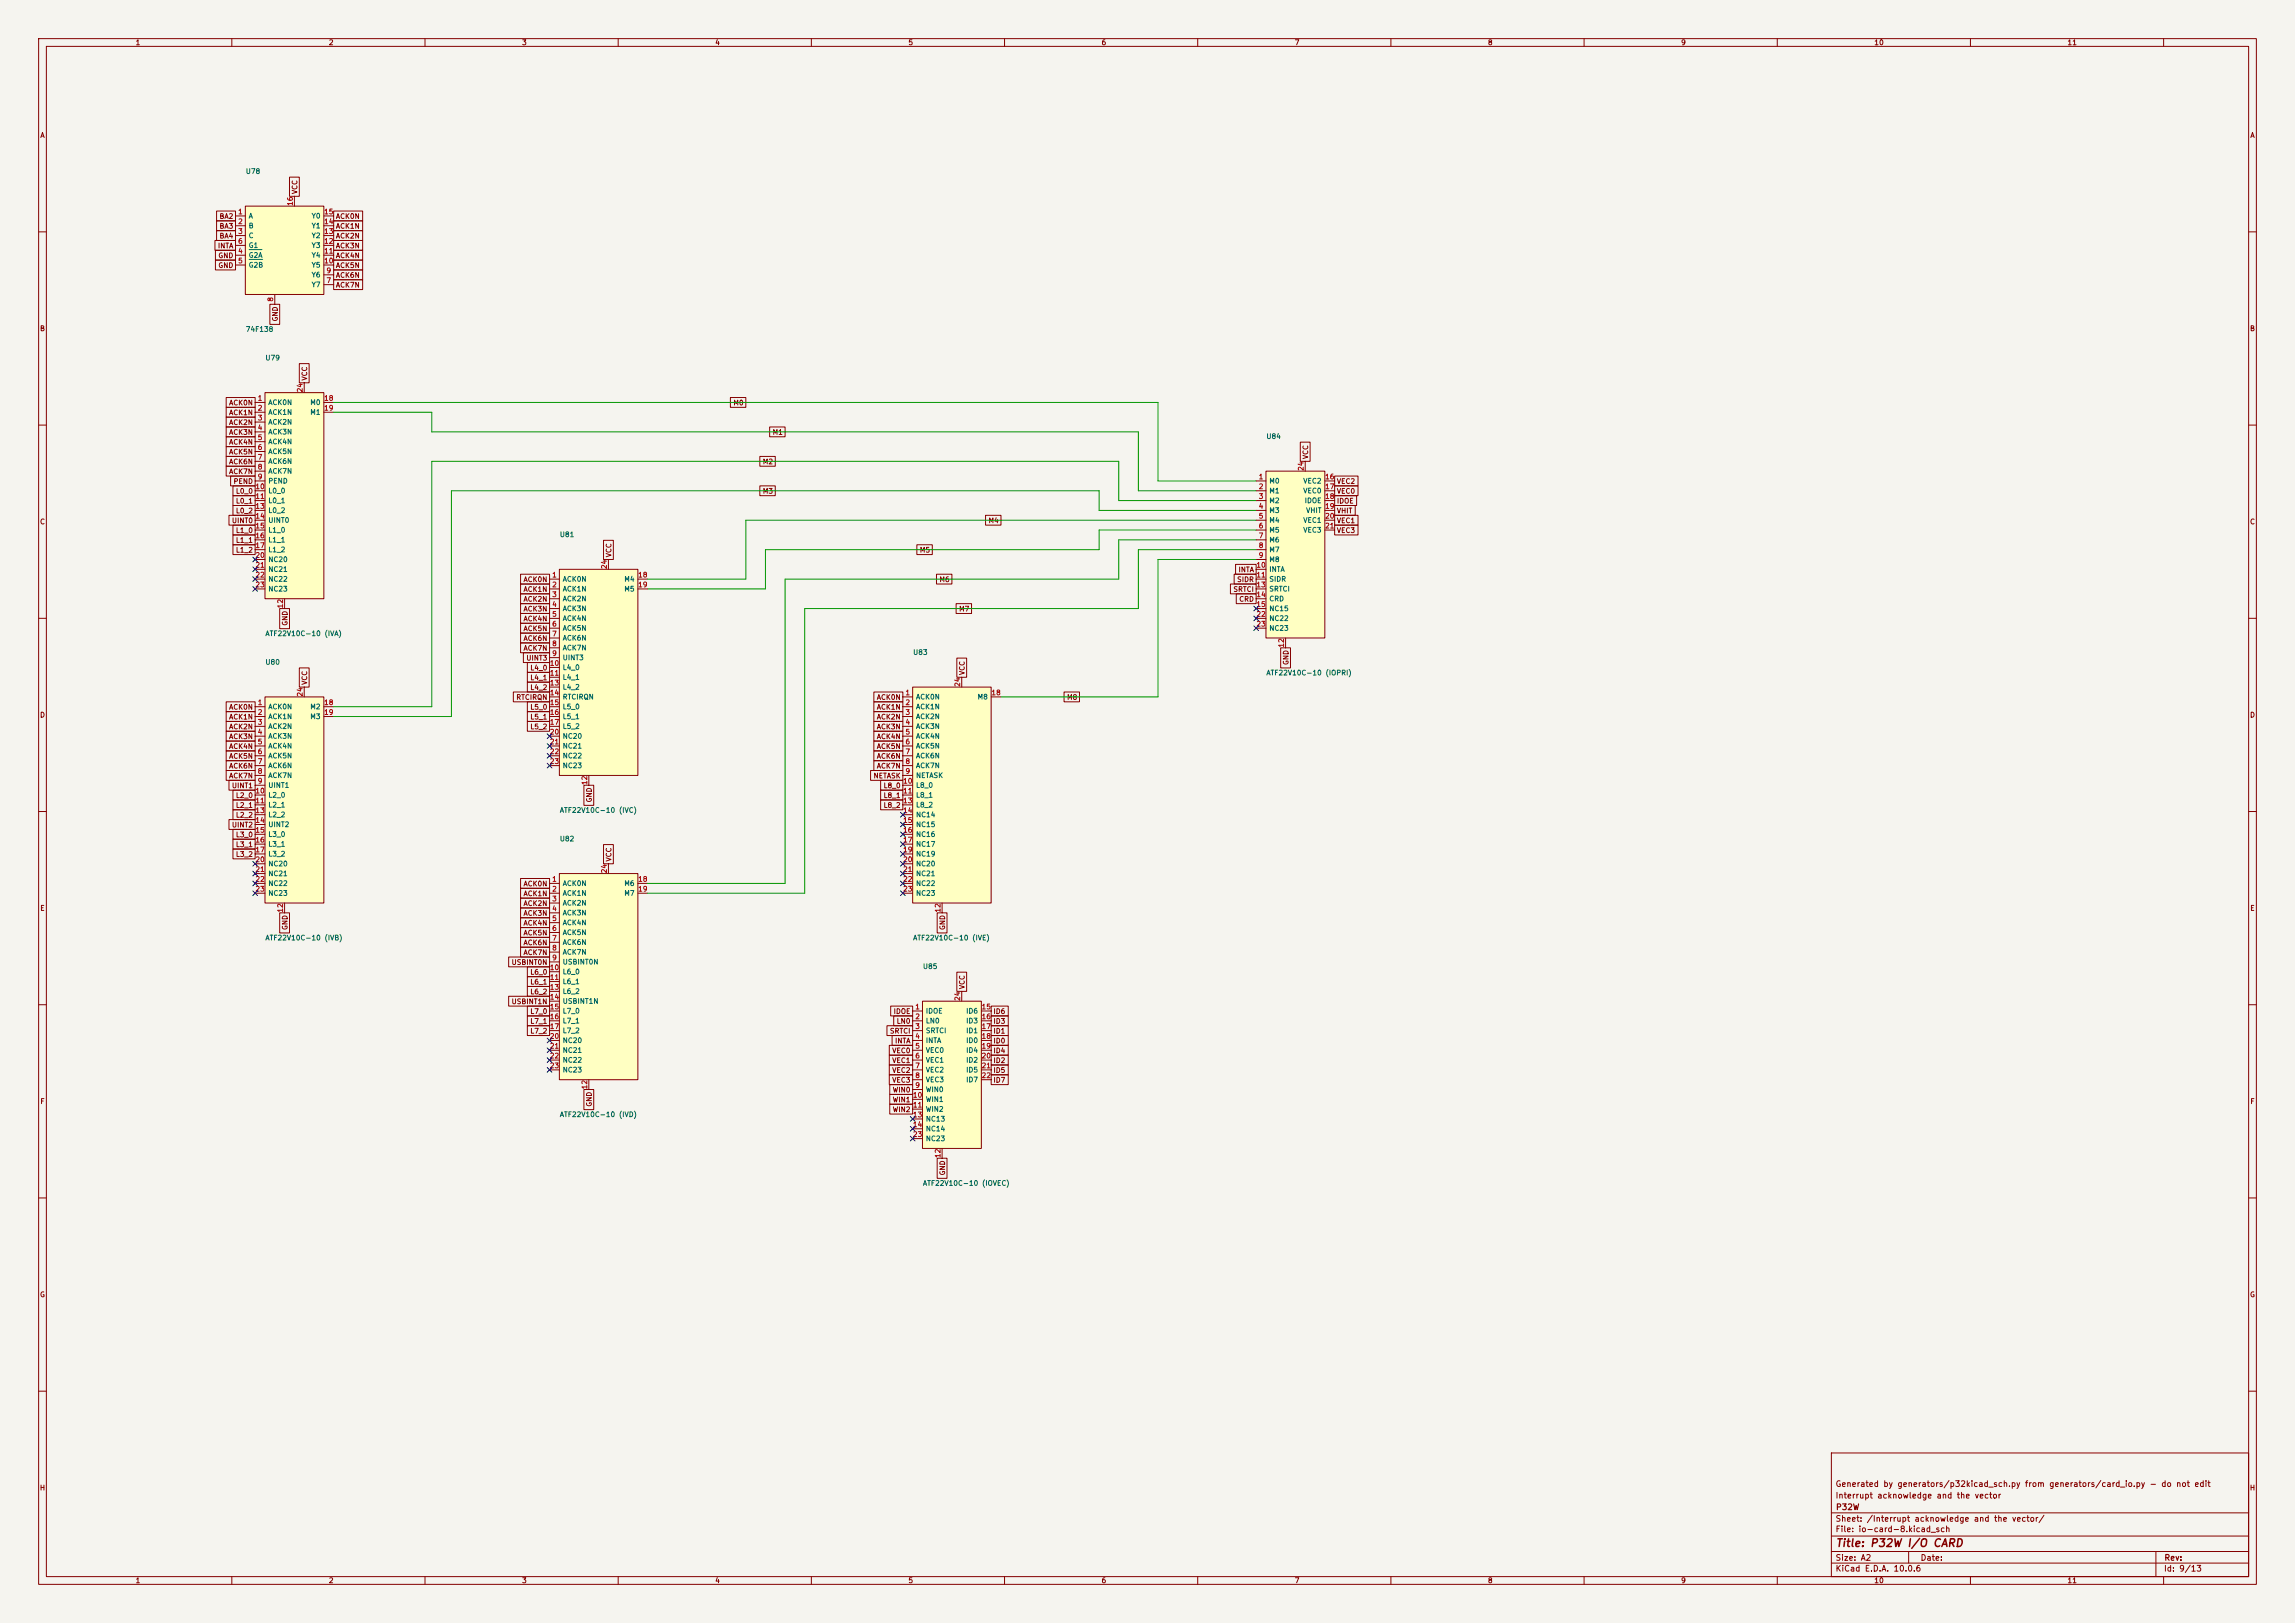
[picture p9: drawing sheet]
<svg xmlns="http://www.w3.org/2000/svg" width="594mm" height="420mm" viewBox="0 0 594 420" stroke-linecap="round" stroke-linejoin="round" font-family="sans-serif">
<defs><g id="words">
<text font-size="2" fill="#840000" x="475" y="400.8">Title: P32W I/O CARD</text>
<g font-size="1.5" fill="#840000">
<text x="475" y="388.1">Interrupt acknowledge and the vector</text>
<text x="475" y="385.1">Generated by generators/p32kicad_sch.py from generators/card_io.py - do not edit</text>
<text x="475" y="394.1">Sheet: /Interrupt acknowledge and the vector/</text>
<text x="475.1" y="391.1">P32W</text>
<text x="475" y="396.8">File: io-card-8.kicad_sch</text>
<text x="475" y="407">KiCad E.D.A. 10.0.6</text>
<text x="475" y="404.2">Size: A2</text>
<text x="497" y="404.2">Date:</text>
<text x="560" y="407">Id: 9/13</text>
<text x="560.1" y="404.2">Rev:</text>
</g>
<g font-size="1.3" fill="#840000">
<text x="35" y="12">1</text>
<text x="85" y="12">2</text>
<text x="135" y="12">3</text>
<text x="185" y="12">4</text>
<text x="235" y="12">5</text>
<text x="285" y="12">6</text>
<text x="335" y="12">7</text>
<text x="385" y="12">8</text>
<text x="435" y="12">9</text>
<text x="485" y="12">10</text>
<text x="535" y="12">11</text>
<text x="10.3" y="36">A</text>
<text x="582.3" y="36">A</text>
<text x="77.3" y="50.4" transform="rotate(-90 77.3 50.4)">VCC</text>
<text x="56.7" y="56.9">BA2</text>
<text x="56.7" y="59.5">BA3</text>
<text x="86.8" y="59.5">ACK1N</text>
<text x="86.8" y="56.9">ACK0N</text>
<text x="56.3" y="64.6">INTA</text>
<text x="56.7" y="62">BA4</text>
<text x="86.8" y="62">ACK2N</text>
<text x="86.8" y="64.6">ACK3N</text>
<text x="56.4" y="67.1">GND</text>
<text x="56.4" y="69.6">GND</text>
<text x="86.8" y="67.1">ACK4N</text>
<text x="86.8" y="69.6">ACK5N</text>
<text x="86.8" y="72.2">ACK6N</text>
<text x="86.8" y="74.7">ACK7N</text>
<text x="72.2" y="83.3" transform="rotate(-90 72.2 83.3)">GND</text>
<text x="10.2" y="86">B</text>
<text x="582.2" y="86">B</text>
<text x="79.8" y="98.6" transform="rotate(-90 79.8 98.6)">VCC</text>
<text x="59.2" y="105.2">ACK0N</text>
<text x="59.2" y="107.7">ACK1N</text>
<text x="189.7" y="105.2">M0</text>
<text x="59.2" y="112.8">ACK3N</text>
<text x="59.2" y="110.3">ACK2N</text>
<text x="199.8" y="112.8">M1</text>
<text x="59.2" y="115.4">ACK4N</text>
<text x="59.2" y="117.9">ACK5N</text>
<text x="338.9" y="118.9" transform="rotate(-90 338.9 118.9)">VCC</text>
<text x="59.2" y="120.4">ACK6N</text>
<text x="59.2" y="123">ACK7N</text>
<text x="60.3" y="125.5">PEND</text>
<text x="197.3" y="120.4">M2</text>
<text x="345.9" y="125.5">VEC2</text>
<text x="60.9" y="128.1">L0_0</text>
<text x="60.9" y="130.6">L0_1</text>
<text x="197.3" y="128.1">M3</text>
<text x="345.9" y="130.6">IDOE</text>
<text x="345.9" y="128.1">VEC0</text>
<text x="10.2" y="136">C</text>
<text x="59.9" y="135.7">UINT0</text>
<text x="60.9" y="133.1">L0_2</text>
<text x="255.7" y="135.7">M4</text>
<text x="345.9" y="135.7">VEC1</text>
<text x="345.9" y="133.1">VHIT</text>
<text x="582.2" y="136">C</text>
<text x="60.9" y="143.3">L1_2</text>
<text x="60.9" y="138.2">L1_0</text>
<text x="60.9" y="140.8">L1_1</text>
<text x="237.9" y="143.3">M5</text>
<text x="345.9" y="138.2">VEC3</text>
<text x="158.5" y="144.3" transform="rotate(-90 158.5 144.3)">VCC</text>
<text x="320.4" y="148.4">INTA</text>
<text x="135.4" y="150.9">ACK0N</text>
<text x="135.4" y="153.5">ACK1N</text>
<text x="135.4" y="156">ACK2N</text>
<text x="243" y="150.9">M6</text>
<text x="319.1" y="153.5">SRTCI</text>
<text x="320.1" y="150.9">SIDR</text>
<text x="320.6" y="156">CRD</text>
<text x="135.4" y="158.5">ACK3N</text>
<text x="135.4" y="161.1">ACK4N</text>
<text x="248.1" y="158.5">M7</text>
<text x="74.7" y="162.1" transform="rotate(-90 74.7 162.1)">GND</text>
<text x="135.4" y="163.6">ACK5N</text>
<text x="135.4" y="166.2">ACK6N</text>
<text x="135.4" y="168.7">ACK7N</text>
<text x="136.1" y="171.2">UINT3</text>
<text x="137.1" y="173.8">L4_0</text>
<text x="333.8" y="172.2" transform="rotate(-90 333.8 172.2)">GND</text>
<text x="79.8" y="177.4" transform="rotate(-90 79.8 177.4)">VCC</text>
<text x="137.1" y="176.3">L4_1</text>
<text x="137.1" y="178.9">L4_2</text>
<text x="250" y="174.8" transform="rotate(-90 250 174.8)">VCC</text>
<text x="10.2" y="186">D</text>
<text x="59.2" y="183.9">ACK0N</text>
<text x="133.5" y="181.4">RTCIRQN</text>
<text x="137.1" y="183.9">L5_0</text>
<text x="226.8" y="181.4">ACK0N</text>
<text x="226.8" y="183.9">ACK1N</text>
<text x="276" y="181.4">M8</text>
<text x="582.2" y="186">D</text>
<text x="59.2" y="191.6">ACK3N</text>
<text x="59.2" y="186.5">ACK1N</text>
<text x="59.2" y="189">ACK2N</text>
<text x="137.1" y="186.5">L5_1</text>
<text x="137.1" y="189">L5_2</text>
<text x="226.8" y="189">ACK3N</text>
<text x="226.8" y="191.6">ACK4N</text>
<text x="226.8" y="186.5">ACK2N</text>
<text x="59.2" y="194.1">ACK4N</text>
<text x="59.2" y="196.6">ACK5N</text>
<text x="226.8" y="194.1">ACK5N</text>
<text x="226.8" y="196.6">ACK6N</text>
<text x="59.2" y="199.2">ACK6N</text>
<text x="59.2" y="201.7">ACK7N</text>
<text x="226" y="201.7">NETASK</text>
<text x="226.8" y="199.2">ACK7N</text>
<text x="59.9" y="204.3">UINT1</text>
<text x="60.9" y="206.8">L2_0</text>
<text x="60.9" y="209.3">L2_1</text>
<text x="153.5" y="207.8" transform="rotate(-90 153.5 207.8)">GND</text>
<text x="228.6" y="204.3">L8_0</text>
<text x="228.6" y="206.8">L8_1</text>
<text x="228.6" y="209.3">L8_2</text>
<text x="59.9" y="214.4">UINT2</text>
<text x="60.9" y="211.9">L2_2</text>
<text x="60.9" y="217">L3_0</text>
<text x="60.9" y="219.5">L3_1</text>
<text x="60.9" y="222">L3_2</text>
<text x="158.5" y="223.1" transform="rotate(-90 158.5 223.1)">VCC</text>
<text x="135.4" y="229.7">ACK0N</text>
<text x="135.4" y="232.2">ACK1N</text>
<text x="10.3" y="236">E</text>
<text x="135.4" y="234.7">ACK2N</text>
<text x="135.4" y="237.3">ACK3N</text>
<text x="135.4" y="239.8">ACK4N</text>
<text x="582.3" y="236">E</text>
<text x="74.7" y="240.8" transform="rotate(-90 74.7 240.8)">GND</text>
<text x="135.4" y="244.9">ACK6N</text>
<text x="135.4" y="242.4">ACK5N</text>
<text x="244.9" y="240.8" transform="rotate(-90 244.9 240.8)">GND</text>
<text x="132.3" y="250">USBINT0N</text>
<text x="135.4" y="247.4">ACK7N</text>
<text x="137.1" y="252.5">L6_0</text>
<text x="137.1" y="255.1">L6_1</text>
<text x="137.1" y="257.6">L6_2</text>
<text x="250" y="256.1" transform="rotate(-90 250 256.1)">VCC</text>
<text x="132.3" y="260.1">USBINT1N</text>
<text x="137.1" y="262.7">L7_0</text>
<text x="231.2" y="262.7">IDOE</text>
<text x="257" y="262.7">ID6</text>
<text x="137.1" y="265.2">L7_1</text>
<text x="137.1" y="267.8">L7_2</text>
<text x="230.2" y="267.8">SRTCI</text>
<text x="231.9" y="265.2">LN0</text>
<text x="257" y="267.8">ID1</text>
<text x="257" y="265.2">ID3</text>
<text x="230.8" y="275.4">VEC1</text>
<text x="230.8" y="272.8">VEC0</text>
<text x="231.5" y="270.3">INTA</text>
<text x="257" y="275.4">ID2</text>
<text x="257" y="272.8">ID4</text>
<text x="257" y="270.3">ID0</text>
<text x="230.8" y="280.5">VEC3</text>
<text x="230.8" y="277.9">VEC2</text>
<text x="257" y="280.5">ID7</text>
<text x="257" y="277.9">ID5</text>
<text x="10.3" y="286">F</text>
<text x="153.5" y="286.5" transform="rotate(-90 153.5 286.5)">GND</text>
<text x="230.9" y="285.5">WIN1</text>
<text x="230.9" y="283">WIN0</text>
<text x="582.3" y="286">F</text>
<text x="230.9" y="288.1">WIN2</text>
<text x="244.9" y="304.3" transform="rotate(-90 244.9 304.3)">GND</text>
<text x="10.2" y="336">G</text>
<text x="582.2" y="336">G</text>
<text x="10.2" y="386">H</text>
<text x="582.2" y="386">H</text>
<text x="35" y="410">1</text>
<text x="85" y="410">2</text>
<text x="135" y="410">3</text>
<text x="185" y="410">4</text>
<text x="235" y="410">5</text>
<text x="285" y="410">6</text>
<text x="335" y="410">7</text>
<text x="385" y="410">8</text>
<text x="435" y="410">9</text>
<text x="485" y="410">10</text>
<text x="535" y="410">11</text>
</g>
<g font-size="1.3" fill="#006464">
<text x="63.5" y="45.3">U78</text>
<text x="64.2" y="56.8">A</text>
<text x="64.2" y="59.4">B</text>
<text x="80.5" y="59.4">Y1</text>
<text x="80.5" y="56.8">Y0</text>
<text x="64.2" y="61.9">C</text>
<text x="64.2" y="64.5">G1</text>
<text x="80.5" y="64.5">Y3</text>
<text x="80.5" y="61.9">Y2</text>
<text x="64.2" y="67">G2A</text>
<text x="64.2" y="69.5">G2B</text>
<text x="80.5" y="69.5">Y5</text>
<text x="80.5" y="67">Y4</text>
<text x="80.5" y="74.6">Y7</text>
<text x="80.5" y="72.1">Y6</text>
<text x="63.5" y="86.2">74F138</text>
<text x="68.6" y="93.6">U79</text>
<text x="69.3" y="105.1">ACK0N</text>
<text x="69.3" y="107.6">ACK1N</text>
<text x="80.2" y="105.1">M0</text>
<text x="80.2" y="107.6">M1</text>
<text x="69.3" y="110.2">ACK2N</text>
<text x="69.3" y="112.7">ACK3N</text>
<text x="327.6" y="113.9">U84</text>
<text x="69.3" y="115.3">ACK4N</text>
<text x="69.3" y="117.8">ACK5N</text>
<text x="69.3" y="120.3">ACK6N</text>
<text x="69.3" y="122.9">ACK7N</text>
<text x="69.3" y="125.4">PEND</text>
<text x="328.4" y="125.4">M0</text>
<text x="337.2" y="125.4">VEC2</text>
<text x="69.3" y="128">L0_0</text>
<text x="69.3" y="130.5">L0_1</text>
<text x="328.4" y="128">M1</text>
<text x="328.4" y="130.5">M2</text>
<text x="337.2" y="128">VEC0</text>
<text x="337.6" y="130.5">IDOE</text>
<text x="69.3" y="133">L0_2</text>
<text x="69.3" y="135.6">UINT0</text>
<text x="328.4" y="133">M3</text>
<text x="328.4" y="135.6">M4</text>
<text x="337.2" y="135.6">VEC1</text>
<text x="337.9" y="133">VHIT</text>
<text x="69.3" y="138.1">L1_0</text>
<text x="69.3" y="140.7">L1_1</text>
<text x="69.3" y="143.2">L1_2</text>
<text x="144.8" y="139.3">U81</text>
<text x="328.4" y="138.1">M5</text>
<text x="328.4" y="140.7">M6</text>
<text x="328.4" y="143.2">M7</text>
<text x="337.2" y="138.1">VEC3</text>
<text x="69.3" y="145.7">NC20</text>
<text x="69.3" y="148.3">NC21</text>
<text x="328.4" y="145.7">M8</text>
<text x="328.4" y="148.3">INTA</text>
<text x="69.3" y="150.8">NC22</text>
<text x="69.3" y="153.4">NC23</text>
<text x="145.5" y="150.8">ACK0N</text>
<text x="145.5" y="153.4">ACK1N</text>
<text x="145.5" y="155.9">ACK2N</text>
<text x="161.4" y="150.8">M4</text>
<text x="161.4" y="153.4">M5</text>
<text x="328.4" y="150.8">SIDR</text>
<text x="328.4" y="153.4">SRTCI</text>
<text x="328.4" y="155.9">CRD</text>
<text x="145.5" y="158.4">ACK3N</text>
<text x="145.5" y="161">ACK4N</text>
<text x="328.4" y="158.4">NC15</text>
<text x="328.4" y="161">NC22</text>
<text x="68.6" y="164.9">ATF22V10C-10 (IVA)</text>
<text x="145.5" y="163.5">ACK5N</text>
<text x="145.5" y="166.1">ACK6N</text>
<text x="328.4" y="163.5">NC23</text>
<text x="68.6" y="172.3">U80</text>
<text x="145.5" y="168.6">ACK7N</text>
<text x="145.5" y="171.1">UINT3</text>
<text x="145.5" y="173.7">L4_0</text>
<text x="236.2" y="169.8">U83</text>
<text x="145.5" y="176.2">L4_1</text>
<text x="145.5" y="178.8">L4_2</text>
<text x="327.6" y="175.1">ATF22V10C-10 (IOPRI)</text>
<text x="69.3" y="183.8">ACK0N</text>
<text x="80.2" y="183.8">M2</text>
<text x="145.5" y="181.3">RTCIRQN</text>
<text x="145.5" y="183.8">L5_0</text>
<text x="237" y="181.3">ACK0N</text>
<text x="237" y="183.8">ACK1N</text>
<text x="252.9" y="181.3">M8</text>
<text x="69.3" y="186.4">ACK1N</text>
<text x="69.3" y="188.9">ACK2N</text>
<text x="69.3" y="191.5">ACK3N</text>
<text x="80.2" y="186.4">M3</text>
<text x="145.5" y="186.4">L5_1</text>
<text x="145.5" y="188.9">L5_2</text>
<text x="145.5" y="191.5">NC20</text>
<text x="237" y="186.4">ACK2N</text>
<text x="237" y="188.9">ACK3N</text>
<text x="237" y="191.5">ACK4N</text>
<text x="69.3" y="194">ACK4N</text>
<text x="69.3" y="196.5">ACK5N</text>
<text x="145.5" y="194">NC21</text>
<text x="145.5" y="196.5">NC22</text>
<text x="237" y="194">ACK5N</text>
<text x="237" y="196.5">ACK6N</text>
<text x="69.3" y="199.1">ACK6N</text>
<text x="69.3" y="201.6">ACK7N</text>
<text x="145.5" y="199.1">NC23</text>
<text x="237" y="199.1">ACK7N</text>
<text x="237" y="201.6">NETASK</text>
<text x="69.3" y="204.2">UINT1</text>
<text x="69.3" y="206.7">L2_0</text>
<text x="69.3" y="209.2">L2_1</text>
<text x="237" y="204.2">L8_0</text>
<text x="237" y="206.7">L8_1</text>
<text x="237" y="209.2">L8_2</text>
<text x="69.3" y="211.8">L2_2</text>
<text x="69.3" y="214.3">UINT2</text>
<text x="144.8" y="210.6">ATF22V10C-10 (IVC)</text>
<text x="237" y="211.8">NC14</text>
<text x="237" y="214.3">NC15</text>
<text x="69.3" y="216.9">L3_0</text>
<text x="69.3" y="219.4">L3_1</text>
<text x="69.3" y="221.9">L3_2</text>
<text x="144.8" y="218">U82</text>
<text x="237" y="216.9">NC16</text>
<text x="237" y="219.4">NC17</text>
<text x="237" y="221.9">NC19</text>
<text x="69.3" y="224.5">NC20</text>
<text x="69.3" y="227">NC21</text>
<text x="237" y="224.5">NC20</text>
<text x="237" y="227">NC21</text>
<text x="69.3" y="229.6">NC22</text>
<text x="69.3" y="232.1">NC23</text>
<text x="145.5" y="229.6">ACK0N</text>
<text x="145.5" y="232.1">ACK1N</text>
<text x="161.4" y="229.6">M6</text>
<text x="161.4" y="232.1">M7</text>
<text x="237" y="229.6">NC22</text>
<text x="237" y="232.1">NC23</text>
<text x="145.5" y="234.6">ACK2N</text>
<text x="145.5" y="237.2">ACK3N</text>
<text x="145.5" y="239.7">ACK4N</text>
<text x="68.6" y="243.6">ATF22V10C-10 (IVB)</text>
<text x="145.5" y="242.3">ACK5N</text>
<text x="145.5" y="244.8">ACK6N</text>
<text x="236.2" y="243.6">ATF22V10C-10 (IVE)</text>
<text x="145.5" y="247.3">ACK7N</text>
<text x="145.5" y="249.9">USBINT0N</text>
<text x="238.7" y="251">U85</text>
<text x="145.5" y="252.4">L6_0</text>
<text x="145.5" y="255">L6_1</text>
<text x="145.5" y="257.5">L6_2</text>
<text x="145.5" y="260">USBINT1N</text>
<text x="145.5" y="262.6">L7_0</text>
<text x="239.5" y="262.6">IDOE</text>
<text x="249.9" y="262.6">ID6</text>
<text x="145.5" y="265.1">L7_1</text>
<text x="145.5" y="267.7">L7_2</text>
<text x="239.5" y="265.1">LN0</text>
<text x="239.5" y="267.7">SRTCI</text>
<text x="249.9" y="265.1">ID3</text>
<text x="249.9" y="267.7">ID1</text>
<text x="145.5" y="270.2">NC20</text>
<text x="145.5" y="272.7">NC21</text>
<text x="145.5" y="275.3">NC22</text>
<text x="239.5" y="270.2">INTA</text>
<text x="239.5" y="272.7">VEC0</text>
<text x="239.5" y="275.3">VEC1</text>
<text x="249.9" y="270.2">ID0</text>
<text x="249.9" y="272.7">ID4</text>
<text x="249.9" y="275.3">ID2</text>
<text x="145.5" y="277.8">NC23</text>
<text x="239.5" y="277.8">VEC2</text>
<text x="239.5" y="280.4">VEC3</text>
<text x="249.9" y="277.8">ID5</text>
<text x="249.9" y="280.4">ID7</text>
<text x="239.5" y="282.9">WIN0</text>
<text x="239.5" y="285.4">WIN1</text>
<text x="239.5" y="288">WIN2</text>
<text x="144.8" y="289.4">ATF22V10C-10 (IVD)</text>
<text x="239.5" y="290.5">NC13</text>
<text x="239.5" y="293.1">NC14</text>
<text x="239.5" y="295.6">NC23</text>
<text x="238.7" y="307.1">ATF22V10C-10 (IOVEC)</text>
</g>
<g font-size="1.3" fill="#a90000">
<text x="76.1" y="53.4" transform="rotate(-90 76.1 53.4)">16</text>
<text x="61.5" y="55.7">1</text>
<text x="61.5" y="58.3">2</text>
<text x="83.8" y="58.3">14</text>
<text x="83.8" y="55.7">15</text>
<text x="61.5" y="60.8">3</text>
<text x="61.5" y="65.9">4</text>
<text x="61.5" y="63.4">6</text>
<text x="83.8" y="65.9">11</text>
<text x="83.8" y="63.4">12</text>
<text x="83.8" y="60.8">13</text>
<text x="61.5" y="68.4">5</text>
<text x="83.8" y="68.4">10</text>
<text x="84.4" y="71">9</text>
<text x="84.4" y="73.5">7</text>
<text x="71" y="78.2" transform="rotate(-90 71 78.2)">8</text>
<text x="78.6" y="101.7" transform="rotate(-90 78.6 101.7)">24</text>
<text x="66.6" y="104">1</text>
<text x="66.6" y="106.5">2</text>
<text x="83.8" y="104">18</text>
<text x="83.8" y="106.5">19</text>
<text x="66.6" y="109.1">3</text>
<text x="66.6" y="111.6">4</text>
<text x="66.6" y="114.2">5</text>
<text x="66.6" y="116.7">6</text>
<text x="66.6" y="119.2">7</text>
<text x="66.6" y="121.8">8</text>
<text x="66.6" y="124.3">9</text>
<text x="325.7" y="124.3">1</text>
<text x="337.7" y="122" transform="rotate(-90 337.7 122)">24</text>
<text x="342.8" y="124.3">16</text>
<text x="66" y="126.9">10</text>
<text x="66" y="129.4">11</text>
<text x="66" y="131.9">13</text>
<text x="325.7" y="126.9">2</text>
<text x="325.7" y="129.4">3</text>
<text x="325.7" y="131.9">4</text>
<text x="342.8" y="126.9">17</text>
<text x="342.8" y="129.4">18</text>
<text x="342.8" y="131.9">19</text>
<text x="66" y="134.5">14</text>
<text x="66" y="137">15</text>
<text x="325.7" y="134.5">5</text>
<text x="325.7" y="137">6</text>
<text x="342.8" y="134.5">20</text>
<text x="342.8" y="137">21</text>
<text x="66" y="139.6">16</text>
<text x="66" y="142.1">17</text>
<text x="325.7" y="139.6">7</text>
<text x="325.7" y="142.1">8</text>
<text x="66" y="144.6">20</text>
<text x="66" y="147.2">21</text>
<text x="66" y="149.7">22</text>
<text x="142.8" y="149.7">1</text>
<text x="157.3" y="147.4" transform="rotate(-90 157.3 147.4)">24</text>
<text x="165" y="149.7">18</text>
<text x="325.1" y="147.2">10</text>
<text x="325.1" y="149.7">11</text>
<text x="325.7" y="144.6">9</text>
<text x="66" y="152.3">23</text>
<text x="142.8" y="152.3">2</text>
<text x="142.8" y="154.8">3</text>
<text x="165" y="152.3">19</text>
<text x="325.1" y="152.3">13</text>
<text x="325.1" y="154.8">14</text>
<text x="73.5" y="157.5" transform="rotate(-90 73.5 157.5)">12</text>
<text x="142.8" y="157.3">4</text>
<text x="142.8" y="159.9">5</text>
<text x="325.1" y="157.3">15</text>
<text x="325.1" y="159.9">22</text>
<text x="142.8" y="162.4">6</text>
<text x="142.8" y="165">7</text>
<text x="142.8" y="167.5">8</text>
<text x="325.1" y="162.4">23</text>
<text x="332.6" y="167.7" transform="rotate(-90 332.6 167.7)">12</text>
<text x="142.2" y="172.6">10</text>
<text x="142.8" y="170">9</text>
<text x="142.2" y="175.1">11</text>
<text x="142.2" y="177.7">13</text>
<text x="248.8" y="177.9" transform="rotate(-90 248.8 177.9)">24</text>
<text x="66.6" y="182.7">1</text>
<text x="66.6" y="185.3">2</text>
<text x="78.6" y="180.4" transform="rotate(-90 78.6 180.4)">24</text>
<text x="83.8" y="182.7">18</text>
<text x="83.8" y="185.3">19</text>
<text x="142.2" y="180.2">14</text>
<text x="142.2" y="182.7">15</text>
<text x="142.2" y="185.3">16</text>
<text x="234.2" y="180.2">1</text>
<text x="234.2" y="182.7">2</text>
<text x="234.2" y="185.3">3</text>
<text x="256.5" y="180.2">18</text>
<text x="66.6" y="187.8">3</text>
<text x="66.6" y="190.4">4</text>
<text x="142.2" y="187.8">17</text>
<text x="142.2" y="190.4">20</text>
<text x="234.2" y="187.8">4</text>
<text x="234.2" y="190.4">5</text>
<text x="66.6" y="192.9">5</text>
<text x="66.6" y="195.4">6</text>
<text x="66.6" y="198">7</text>
<text x="142.2" y="192.9">21</text>
<text x="142.2" y="195.4">22</text>
<text x="142.2" y="198">23</text>
<text x="234.2" y="192.9">6</text>
<text x="234.2" y="195.4">7</text>
<text x="234.2" y="198">8</text>
<text x="66.6" y="200.5">8</text>
<text x="66.6" y="203.1">9</text>
<text x="152.3" y="203.3" transform="rotate(-90 152.3 203.3)">12</text>
<text x="233.6" y="203.1">10</text>
<text x="234.2" y="200.5">9</text>
<text x="66" y="205.6">10</text>
<text x="66" y="208.1">11</text>
<text x="233.6" y="205.6">11</text>
<text x="233.6" y="208.1">13</text>
<text x="66" y="210.7">13</text>
<text x="66" y="213.2">14</text>
<text x="66" y="215.8">15</text>
<text x="233.6" y="210.7">14</text>
<text x="233.6" y="213.2">15</text>
<text x="233.6" y="215.8">16</text>
<text x="66" y="218.3">16</text>
<text x="66" y="220.8">17</text>
<text x="233.6" y="218.3">17</text>
<text x="233.6" y="220.8">19</text>
<text x="66" y="223.4">20</text>
<text x="66" y="225.9">21</text>
<text x="157.3" y="226.1" transform="rotate(-90 157.3 226.1)">24</text>
<text x="233.6" y="223.4">20</text>
<text x="233.6" y="225.9">21</text>
<text x="66" y="228.5">22</text>
<text x="66" y="231">23</text>
<text x="142.8" y="228.5">1</text>
<text x="142.8" y="231">2</text>
<text x="142.8" y="233.5">3</text>
<text x="165" y="228.5">18</text>
<text x="165" y="231">19</text>
<text x="233.6" y="228.5">22</text>
<text x="233.6" y="231">23</text>
<text x="73.5" y="236.3" transform="rotate(-90 73.5 236.3)">12</text>
<text x="142.8" y="236.1">4</text>
<text x="142.8" y="238.6">5</text>
<text x="243.7" y="236.3" transform="rotate(-90 243.7 236.3)">12</text>
<text x="142.8" y="241.2">6</text>
<text x="142.8" y="243.7">7</text>
<text x="142.2" y="251.3">10</text>
<text x="142.8" y="246.2">8</text>
<text x="142.8" y="248.8">9</text>
<text x="142.2" y="253.9">11</text>
<text x="142.2" y="256.4">13</text>
<text x="142.2" y="258.9">14</text>
<text x="142.2" y="261.5">15</text>
<text x="236.8" y="261.5">1</text>
<text x="248.8" y="259.1" transform="rotate(-90 248.8 259.1)">24</text>
<text x="253.9" y="261.5">15</text>
<text x="142.2" y="264">16</text>
<text x="142.2" y="266.6">17</text>
<text x="142.2" y="269.1">20</text>
<text x="236.8" y="264">2</text>
<text x="236.8" y="266.6">3</text>
<text x="236.8" y="269.1">4</text>
<text x="253.9" y="264">16</text>
<text x="253.9" y="266.6">17</text>
<text x="253.9" y="269.1">18</text>
<text x="142.2" y="271.6">21</text>
<text x="142.2" y="274.2">22</text>
<text x="236.8" y="271.6">5</text>
<text x="236.8" y="274.2">6</text>
<text x="253.9" y="271.6">19</text>
<text x="253.9" y="274.2">20</text>
<text x="142.2" y="276.7">23</text>
<text x="236.8" y="276.7">7</text>
<text x="236.8" y="279.3">8</text>
<text x="236.8" y="281.8">9</text>
<text x="253.9" y="276.7">21</text>
<text x="253.9" y="279.3">22</text>
<text x="152.3" y="282" transform="rotate(-90 152.3 282)">12</text>
<text x="236.2" y="284.3">10</text>
<text x="236.2" y="286.9">11</text>
<text x="236.2" y="289.4">13</text>
<text x="236.2" y="292">14</text>
<text x="236.2" y="294.5">23</text>
<text x="243.7" y="299.8" transform="rotate(-90 243.7 299.8)">12</text>
</g>
</g></defs>
<path d="M0 0h594v420h-594z" fill="#f5f4ef" stroke="#f5f4ef" stroke-width=".26"/>
<g fill="none" stroke="#840000" stroke-width=".26">
<path d="M10 10h574v400h-574zM12 12h570v396h-570zM60 10v2M110 10v2M160 10v2M210 10v2M260 10v2M310 10v2M360 10v2M410 10v2M460 10v2M510 10v2"/>
<path d="M560 10v2M10 60h2M582 60h2M10 110h2M582 110h2M10 160h2M582 160h2M10 210h2M582 210h2M10 260h2M582 260h2M10 310h2"/>
<path d="M582 310h2M10 360h2M474 376h108v32h-108zM582 360h2M474 397.5h108M474 391.5h108M60 408v2M110 408v2M160 408v2M210 408v2M260 408v2M310 408v2"/>
<path d="M360 408v2M410 408v2M460 408v2M474 404.5h108M474 401.5h108M494 401.5v3M510 408v2M558 401.5v6.5M560 408v2"/>
</g>
<path d="M63.5 53.3h20.3v22.9h-20.3z" fill="#ffffc2"/>
<g fill="none" stroke="#840000" stroke-width=".26">
<path d="M61 55.9h2.5M61 58.4h2.5M63.5 53.3h20.3v22.9h-20.3zM76.2 50.8v2.5M83.8 55.9h2.6M83.8 58.4h2.6M61 61h2.5M61 66h2.5M61 68.6h2.5M61 63.5h2.5M71.1 76.2v2.5M83.8 61h2.6"/>
<path d="M83.8 66h2.6M83.8 68.6h2.6M83.8 63.5h2.6M83.8 73.7h2.6M83.8 71.1h2.6"/>
</g>
<path d="M64.5 64.6h3.3M64.5 67.1h3.5" fill="none" stroke="#006464" stroke-width=".26"/>
<path d="M327.7 121.9h15.2v43.2h-15.2z" fill="#ffffc2"/>
<g fill="none" stroke="#840000" stroke-width=".26">
<path d="M337.8 119.4v2.5M325.1 124.5h2.6M325.1 127h2.6M325.1 129.5h2.6M325.1 132.1h2.6M325.1 134.6h2.6M325.1 137.2h2.6M325.1 139.7h2.6M327.7 121.9h15.2v43.2h-15.2zM342.9 124.5h2.5M342.9 127h2.5M342.9 129.5h2.5"/>
<path d="M342.9 132.1h2.5M342.9 134.6h2.5M342.9 137.2h2.5M325.1 142.2h2.6M325.1 144.8h2.6M325.1 147.3h2.6M325.1 149.9h2.6M325.1 152.4h2.6M325.1 154.9h2.6M325.1 157.5h2.6M325.1 160h2.6M325.1 162.6h2.6"/>
<path d="M332.7 165.1v2.5"/>
</g>
<path d="M144.8 226.1h20.3v53.3h-20.3z" fill="#ffffc2"/>
<g fill="none" stroke="#840000" stroke-width=".26">
<path d="M142.2 228.6h2.6M142.2 231.1h2.6M142.2 233.7h2.6M142.2 236.2h2.6M142.2 238.8h2.6M144.8 226.1h20.3v53.3h-20.3zM157.5 223.5v2.6M165.1 228.6h2.5M165.1 231.1h2.5M142.2 241.3h2.6M142.2 243.8h2.6M142.2 246.4h2.6"/>
<path d="M142.2 248.9h2.6M142.2 251.5h2.6M142.2 254h2.6M142.2 256.5h2.6M142.2 259.1h2.6M142.2 261.6h2.6M142.2 264.2h2.6M142.2 266.7h2.6M142.2 269.2h2.6M142.2 271.8h2.6M142.2 274.3h2.6M142.2 276.9h2.6"/>
<path d="M152.4 279.4v2.5"/>
</g>
<path d="M238.8 259.1h15.2v38.1h-15.2z" fill="#ffffc2"/>
<g fill="none" stroke="#840000" stroke-width=".26">
<path d="M238.8 259.1h15.2v38.1h-15.2zM248.9 256.5v2.6M236.2 261.6h2.6M236.2 264.2h2.6M236.2 266.7h2.6M236.2 269.2h2.6M236.2 271.8h2.6M236.2 274.3h2.6M236.2 276.9h2.6M236.2 279.4h2.6M254 261.6h2.5M254 264.2h2.5"/>
<path d="M254 266.7h2.5M254 269.2h2.5M254 271.8h2.5M254 274.3h2.5M254 276.9h2.5M254 279.4h2.5M236.2 281.9h2.6M236.2 284.5h2.6M236.2 287h2.6M236.2 289.6h2.6M236.2 292.1h2.6M236.2 294.6h2.6"/>
<path d="M243.8 297.2v2.5"/>
</g>
<path d="M236.2 177.8h20.3v55.9h-20.3z" fill="#ffffc2"/>
<g fill="none" stroke="#840000" stroke-width=".26">
<path d="M236.2 177.8h20.3v55.9h-20.3zM248.9 175.3v2.5M233.7 180.3h2.5M233.7 182.9h2.5M233.7 185.4h2.5M233.7 188h2.5M233.7 190.5h2.5M233.7 193h2.5M233.7 195.6h2.5M233.7 198.1h2.5M256.5 180.3h2.6M233.7 200.7h2.5"/>
<path d="M233.7 203.2h2.5M233.7 205.7h2.5M233.7 208.3h2.5M233.7 210.8h2.5M233.7 213.4h2.5M233.7 215.9h2.5M233.7 218.4h2.5M233.7 221h2.5M233.7 223.5h2.5M233.7 226.1h2.5M233.7 228.6h2.5M233.7 231.1h2.5"/>
<path d="M243.8 233.7v2.5"/>
</g>
<path d="M144.8 147.3h20.3v53.4h-20.3z" fill="#ffffc2"/>
<g fill="none" stroke="#840000" stroke-width=".26">
<path d="M142.2 149.9h2.6M142.2 152.4h2.6M142.2 154.9h2.6M142.2 157.5h2.6M144.8 147.3h20.3v53.4h-20.3zM157.5 144.8v2.5M165.1 149.9h2.5M165.1 152.4h2.5M142.2 160h2.6M142.2 162.6h2.6M142.2 165.1h2.6M142.2 167.6h2.6"/>
<path d="M142.2 170.2h2.6M142.2 172.7h2.6M142.2 175.3h2.6M142.2 177.8h2.6M142.2 180.3h2.6M142.2 182.9h2.6M142.2 185.4h2.6M142.2 188h2.6M142.2 190.5h2.6M142.2 193h2.6M142.2 195.6h2.6M142.2 198.1h2.6"/>
<path d="M152.4 200.7v2.5"/>
</g>
<path d="M68.6 180.3h15.2v53.4h-15.2z" fill="#ffffc2"/>
<g fill="none" stroke="#840000" stroke-width=".26">
<path d="M78.7 177.8v2.5M66 182.9h2.6M66 185.4h2.6M66 188h2.6M66 190.5h2.6M66 193h2.6M66 195.6h2.6M66 198.1h2.6M68.6 180.3h15.2v53.4h-15.2zM83.8 182.9h2.6M83.8 185.4h2.6M66 200.7h2.6"/>
<path d="M66 203.2h2.6M66 205.7h2.6M66 208.3h2.6M66 210.8h2.6M66 213.4h2.6M66 215.9h2.6M66 218.4h2.6M66 221h2.6M66 223.5h2.6M66 226.1h2.6M66 228.6h2.6M66 231.1h2.6"/>
<path d="M73.7 233.7v2.5"/>
</g>
<path d="M68.6 101.6h15.2v53.3h-15.2z" fill="#ffffc2"/>
<g fill="none" stroke="#840000" stroke-width=".26">
<path d="M56.1 59.7h4.9v2.5h-4.9zM56.1 54.6h4.9v2.6h-4.9zM56.1 57.1h4.9v2.6h-4.9zM74.9 45.8h2.6v5h-2.6zM86.4 57.1h7.5v2.6h-7.5zM86.4 59.7h7.5v2.5h-7.5zM86.4 54.6h7.5v2.6h-7.5zM55.6 62.2h5.4v2.6h-5.4zM55.8 64.8h5.2v2.5h-5.2zM55.8 67.3h5.2v2.6h-5.2zM69.8 78.7h2.6v5.2h-2.6zM86.4 62.2h7.5v2.6h-7.5z"/>
<path d="M86.4 64.8h7.5v2.5h-7.5zM86.4 67.3h7.5v2.6h-7.5zM86.4 69.8h7.5v2.6h-7.5zM86.4 72.4h7.5v2.5h-7.5zM77.5 94.1h2.5v5h-2.5zM78.7 99.1v2.5M58.5 110.5h7.5v2.5h-7.5zM58.5 113h7.5v2.6h-7.5zM58.5 115.6h7.5v2.5h-7.5zM58.5 118.1h7.5v2.6h-7.5zM58.5 102.9h7.5v2.5h-7.5zM58.5 105.4h7.5v2.6h-7.5z"/>
<path d="M58.5 107.9h7.5v2.6h-7.5zM66 104.1h2.6M66 106.7h2.6M66 109.2h2.6M66 111.8h2.6M66 114.3h2.6M66 116.8h2.6M66 119.4h2.6M68.6 101.6h15.2v53.3h-15.2zM83.8 104.1h2.6M83.8 106.7h2.6M189 102.9h4v2.5h-4z"/>
<path d="M196.7 118.1h4v2.6h-4zM199.2 110.5h4v2.5h-4zM336.5 114.4h2.6v5h-2.6zM58.5 120.6h7.5v2.6h-7.5zM59.3 133.3h6.7v2.6h-6.7zM59.7 123.2h6.3v2.5h-6.3zM60.3 125.7h5.7v2.6h-5.7zM60.3 128.3h5.7v2.5h-5.7zM60.3 130.8h5.7v2.6h-5.7zM60.3 135.9h5.7v2.5h-5.7zM60.3 138.4h5.7v2.6h-5.7zM66 121.9h2.6"/>
<path d="M66 124.5h2.6M66 127h2.6M66 129.5h2.6M66 132.1h2.6M66 134.6h2.6M66 137.2h2.6M66 139.7h2.6M156.2 139.8h2.6v5h-2.6zM196.7 125.7h4v2.6h-4zM255.1 133.3h4v2.6h-4zM345.4 135.9h6.1v2.5h-6.1zM345.4 133.3h6.1v2.6h-6.1z"/>
<path d="M345.4 130.8h5.4v2.6h-5.4zM345.4 128.3h5.7v2.5h-5.7zM345.4 125.7h6.1v2.6h-6.1zM345.4 123.2h6.1v2.5h-6.1zM60.3 141h5.7v2.5h-5.7zM66 142.2h2.6M66 144.8h2.6M66 147.3h2.6M66 149.9h2.6M66 152.4h2.6M72.4 157.5h2.5v5.2h-2.5zM73.7 154.9v2.6"/>
<path d="M134.7 148.6h7.5v2.5h-7.5zM134.7 151.1h7.5v2.6h-7.5zM134.7 153.7h7.5v2.5h-7.5zM134.7 156.2h7.5v2.6h-7.5zM134.7 158.7h7.5v2.6h-7.5zM237.3 141h4v2.5h-4zM242.4 148.6h4v2.5h-4zM247.5 156.2h4v2.6h-4zM318.5 151.1h6.6v2.6h-6.6zM319.4 148.6h5.7v2.5h-5.7zM319.8 146h5.3v2.6h-5.3zM320 153.7h5.1v2.5h-5.1z"/>
<path d="M77.5 172.8h2.5v5h-2.5zM132.9 179.1h9.3v2.5h-9.3zM134.7 161.3h7.5v2.5h-7.5zM134.7 163.8h7.5v2.6h-7.5zM134.7 166.4h7.5v2.5h-7.5zM135.5 168.9h6.7v2.6h-6.7zM136.5 171.4h5.7v2.6h-5.7zM136.5 174h5.7v2.5h-5.7zM136.5 176.5h5.7v2.6h-5.7zM226.2 179.1h7.5v2.5h-7.5zM247.6 170.3h2.6v5h-2.6zM275.4 179.1h4v2.5h-4z"/>
<path d="M331.5 167.6h2.5v5.2h-2.5zM58.5 189.2h7.5v2.6h-7.5zM58.5 191.8h7.5v2.5h-7.5zM58.5 194.3h7.5v2.6h-7.5zM58.5 196.8h7.5v2.6h-7.5zM58.5 199.4h7.5v2.5h-7.5zM58.5 181.6h7.5v2.6h-7.5zM58.5 184.1h7.5v2.6h-7.5zM58.5 186.7h7.5v2.5h-7.5zM136.5 181.6h5.7v2.6h-5.7zM136.5 184.1h5.7v2.6h-5.7zM136.5 186.7h5.7v2.5h-5.7z"/>
<path d="M225.3 199.4h8.4v2.5h-8.4zM226.2 186.7h7.5v2.5h-7.5zM226.2 189.2h7.5v2.6h-7.5zM226.2 191.8h7.5v2.5h-7.5zM226.2 194.3h7.5v2.6h-7.5zM226.2 196.8h7.5v2.6h-7.5zM226.2 181.6h7.5v2.6h-7.5zM226.2 184.1h7.5v2.6h-7.5zM59.3 201.9h6.7v2.6h-6.7zM59.3 212.1h6.7v2.5h-6.7zM60.3 204.5h5.7v2.5h-5.7zM60.3 207h5.7v2.6h-5.7z"/>
<path d="M60.3 209.5h5.7v2.6h-5.7zM60.3 214.6h5.7v2.6h-5.7zM60.3 217.2h5.7v2.5h-5.7zM60.3 219.7h5.7v2.6h-5.7zM151.1 203.2h2.6v5.2h-2.6zM156.2 218.6h2.6v4.9h-2.6zM227.9 201.9h5.8v2.6h-5.8zM227.9 204.5h5.8v2.5h-5.8zM227.9 207h5.8v2.6h-5.8zM72.4 236.2h2.5v5.2h-2.5zM134.7 227.3h7.5v2.6h-7.5zM134.7 229.9h7.5v2.5h-7.5z"/>
<path d="M134.7 232.4h7.5v2.6h-7.5zM134.7 234.9h7.5v2.6h-7.5zM134.7 237.5h7.5v2.5h-7.5zM242.6 236.2h2.5v5.2h-2.5zM131.7 247.6h10.5v2.6h-10.5zM131.7 257.8h10.5v2.6h-10.5zM134.7 242.6h7.5v2.5h-7.5zM134.7 245.1h7.5v2.6h-7.5zM134.7 240h7.5v2.6h-7.5zM136.5 250.2h5.7v2.5h-5.7zM136.5 252.7h5.7v2.6h-5.7zM136.5 255.3h5.7v2.5h-5.7z"/>
<path d="M247.6 251.6h2.6v4.9h-2.6zM136.5 260.3h5.7v2.6h-5.7zM136.5 262.9h5.7v2.5h-5.7zM136.5 265.4h5.7v2.6h-5.7zM229.6 265.4h6.6v2.6h-6.6zM230.2 278.1h6v2.6h-6zM230.2 275.6h6v2.5h-6zM230.2 273h6v2.6h-6zM230.2 270.5h6v2.6h-6zM230.5 260.3h5.7v2.6h-5.7zM230.9 268h5.3v2.5h-5.3zM231.3 262.9h4.9v2.5h-4.9z"/>
<path d="M256.5 278.1h4.5v2.6h-4.5zM256.5 275.6h4.5v2.5h-4.5zM256.5 273h4.5v2.6h-4.5zM256.5 270.5h4.5v2.6h-4.5zM256.5 268h4.5v2.5h-4.5zM256.5 265.4h4.5v2.6h-4.5zM256.5 262.9h4.5v2.5h-4.5zM256.5 260.3h4.5v2.6h-4.5zM151.1 281.9h2.6v5.2h-2.6zM230.3 285.7h5.9v2.6h-5.9zM230.3 283.2h5.9v2.6h-5.9zM230.3 280.7h5.9v2.5h-5.9z"/>
<path d="M242.6 299.7h2.5v5.2h-2.5z"/>
</g>
<path d="M86.4 106.7h25.4v5.1h182.8v15.2h30.5M86.4 104.1h213.3v20.4h25.4M325.1 132.1h-40.6v-5.1h-167.7v58.4h-30.4M325.1 139.7h-35.5v10.2h-86.4v78.7h-35.6M325.1 134.6h-132.1v15.3h-25.4M325.1 137.2h-40.6v5h-86.4v10.2h-30.5M325.1 129.5h-35.5v-10.1h-177.8v63.5h-25.4M325.1 144.8h-25.4v35.5h-40.6M325.1 142.2h-30.5v15.3h-86.3v73.6h-40.7" fill="none" stroke="#009600" stroke-width=".26"/>
<g fill="none" stroke="#000084" stroke-width=".26">
<path d="M65.4 151.8l1.2 1.2M65.4 149.3l1.2 1.2M65.4 146.7l1.2 1.2M65.4 144.2l1.2 1.2M66.6 151.8l-1.2 1.2M66.6 149.3l-1.2 1.2M66.6 146.7l-1.2 1.2M66.6 144.2l-1.2 1.2M324.5 159.4l1.2 1.2M324.5 156.9l1.2 1.2M325.7 159.4l-1.2 1.2M325.7 156.9l-1.2 1.2"/>
<path d="M324.5 162l1.2 1.2M325.7 162l-1.2 1.2M141.6 195l1.2 1.2M141.6 197.5l1.2 1.2M141.6 189.9l1.2 1.2M141.6 192.4l1.2 1.2M142.8 195l-1.2 1.2M142.8 197.5l-1.2 1.2M142.8 189.9l-1.2 1.2M142.8 192.4l-1.2 1.2M233.1 210.2l1.2 1.2M233.1 217.8l1.2 1.2"/>
<path d="M233.1 215.3l1.2 1.2M233.1 212.8l1.2 1.2M234.3 210.2l-1.2 1.2M234.3 217.8l-1.2 1.2M234.3 215.3l-1.2 1.2M234.3 212.8l-1.2 1.2M65.4 230.5l1.2 1.2M65.4 228l1.2 1.2M65.4 225.5l1.2 1.2M65.4 222.9l1.2 1.2M66.6 230.5l-1.2 1.2M66.6 228l-1.2 1.2"/>
<path d="M66.6 225.5l-1.2 1.2M66.6 222.9l-1.2 1.2M233.1 220.4l1.2 1.2M233.1 222.9l1.2 1.2M233.1 225.5l1.2 1.2M233.1 228l1.2 1.2M233.1 230.5l1.2 1.2M234.3 220.4l-1.2 1.2M234.3 222.9l-1.2 1.2M234.3 225.5l-1.2 1.2M234.3 228l-1.2 1.2M234.3 230.5l-1.2 1.2"/>
<path d="M141.6 268.6l1.2 1.2M141.6 271.2l1.2 1.2M141.6 273.7l1.2 1.2M141.6 276.3l1.2 1.2M142.8 268.6l-1.2 1.2M142.8 271.2l-1.2 1.2M142.8 273.7l-1.2 1.2M142.8 276.3l-1.2 1.2M235.6 294l1.2 1.2M235.6 291.5l1.2 1.2M235.6 289l1.2 1.2M236.8 294l-1.2 1.2"/>
<path d="M236.8 291.5l-1.2 1.2M236.8 289l-1.2 1.2"/>
</g>
<use href="#words"/>
</svg>
